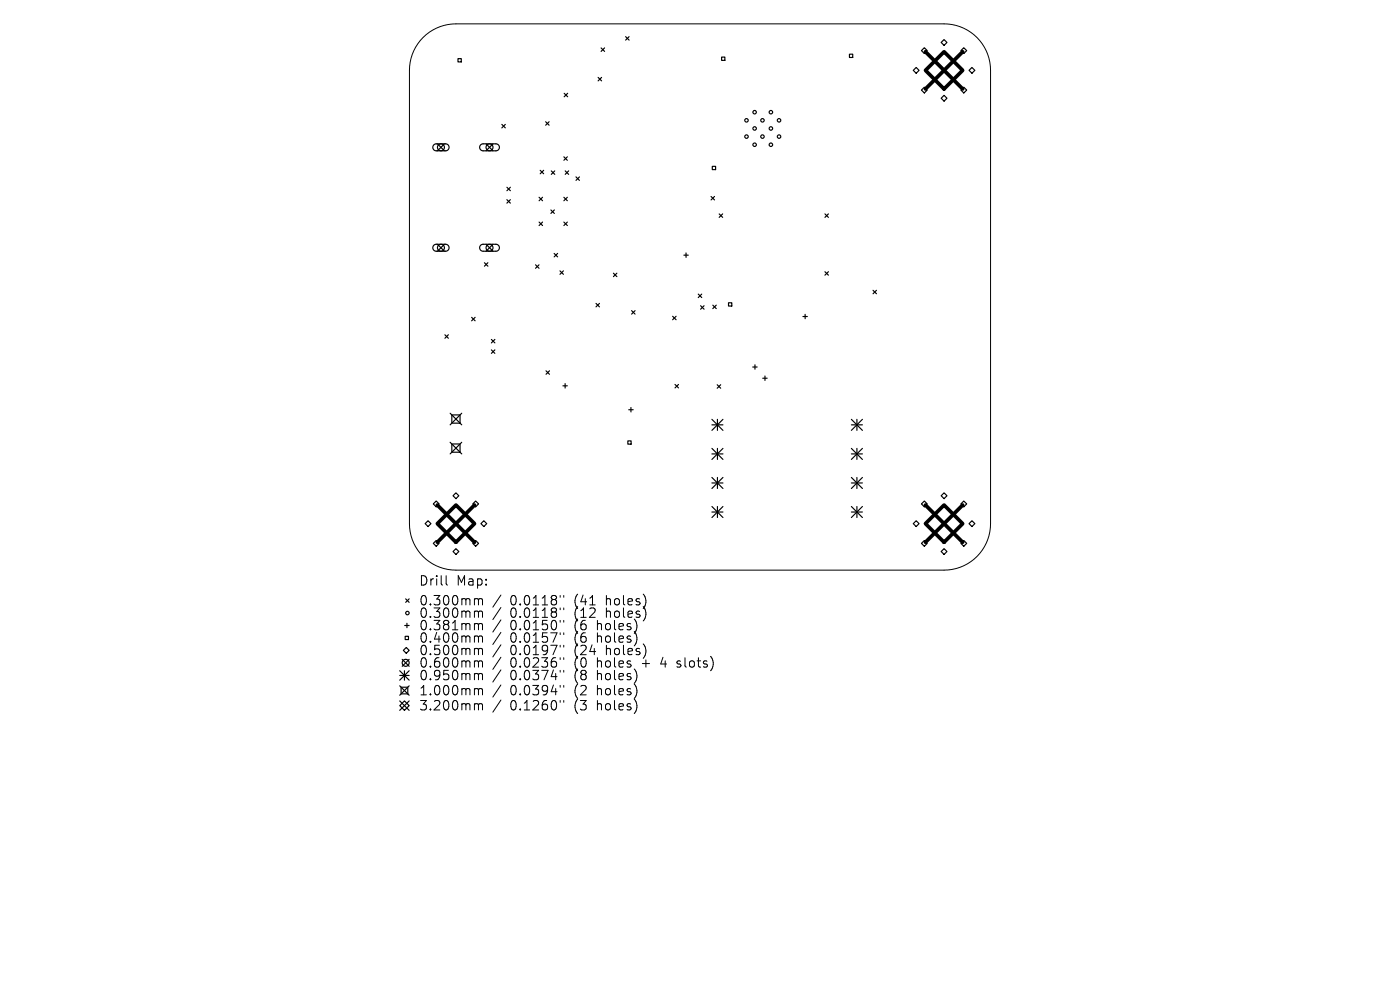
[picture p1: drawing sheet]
<svg xmlns="http://www.w3.org/2000/svg" width="297mm" height="210mm" viewBox="0 0 297 210" stroke-linecap="round" stroke-linejoin="round" font-family="sans-serif">
<defs><g id="words">
<g font-size="2.8">
<text x="88.8" y="124.5">Drill</text>
<text x="96.8" y="124.5">Map:</text>
<text x="88.8" y="128.7">0.300mm</text>
<text x="88.8" y="131.3">0.300mm</text>
<text x="108.2" y="128.7">0.0118&quot;</text>
<text x="108.2" y="131.3">0.0118&quot;</text>
<text x="122" y="128.7">(41</text>
<text x="122" y="131.3">(12</text>
<text x="128.8" y="128.7">holes)</text>
<text x="128.8" y="131.3">holes)</text>
<text x="88.8" y="134">0.381mm</text>
<text x="88.8" y="136.6">0.400mm</text>
<text x="108.2" y="134">0.0150&quot;</text>
<text x="108.2" y="136.6">0.0157&quot;</text>
<text x="122" y="134">(6</text>
<text x="122" y="136.6">(6</text>
<text x="126.9" y="134">holes)</text>
<text x="126.9" y="136.6">holes)</text>
<text x="88.8" y="139.3">0.500mm</text>
<text x="88.8" y="141.9">0.600mm</text>
<text x="108.2" y="139.3">0.0197&quot;</text>
<text x="108.2" y="141.9">0.0236&quot;</text>
<text x="122" y="139.3">(24</text>
<text x="122" y="141.9">(0</text>
<text x="126.9" y="141.9">holes</text>
<text x="128.8" y="139.3">holes)</text>
<text x="136.7" y="141.9">+</text>
<text x="140.9" y="141.9">4</text>
<text x="144.5" y="141.9">slots)</text>
<text x="88.8" y="144.6">0.950mm</text>
<text x="88.8" y="147.8">1.000mm</text>
<text x="108.2" y="144.6">0.0374&quot;</text>
<text x="108.2" y="147.8">0.0394&quot;</text>
<text x="122" y="144.6">(8</text>
<text x="122" y="147.8">(2</text>
<text x="126.9" y="144.6">holes)</text>
<text x="126.9" y="147.8">holes)</text>
<text x="88.8" y="151">3.200mm</text>
<text x="108.2" y="151">0.1260&quot;</text>
<text x="122" y="151">(3</text>
<text x="126.9" y="151">holes)</text>
</g>
</g></defs>
<g fill="none" stroke="#000" stroke-width=".21">
<path d="M89.8 8a9.9 9.9 0 0 1 6.9-2.9h103.6a9.9 9.9 0 0 1 9.8 9.8v96.2a9.9 9.9 0 0 1-9.8 9.8h-103.6a9.9 9.9 0 0 1-9.8-9.8v-96.2a9.9 9.9 0 0 1 2.9-6.9zM94.6 122.1v1.7l.3 .3M100.9 127h.3l.3 .3M100.9 129.6h.3l.3 .3M100.9 132.3l.5 .1 .1 .2M100.9 134.9l.5 .1 .1 .2M100.9 137.5l.5 .1 .1 .2M101.5 127.3l.3-.3 .5 .1 .1 1.2M101.5 127.3v1M101.5 129.9v1.1M101.5 132.6v1M101.5 135.2v1"/>
<path d="M101.5 137.8v1.1M101.5 129.9l.3-.3 .5 .1 .1 1.3M101.5 132.6l.3-.3 .5 .1 .1 1.2M101.5 135.2l.3-.3 .5 .1 .1 1.2M101.5 137.8l.3-.3 .5 .1 .1 1.3M106.3 126.2l-1.7 2.6M106.3 128.9l-1.7 2.5M106.3 131.5l-1.7 2.6M106.3 134.1l-1.7 2.6M106.3 136.8l-1.7 2.6M106.3 139.4l-1.7 2.6M118.8 126.3v.4"/>
<path d="M118.8 129v.3M118.8 131.6v.4M118.8 134.2v.4M118.8 136.9v.4M118.8 139.5v.4M119.6 126.3v.4M119.6 129v.3M119.6 131.6v.4M119.6 134.2v.4M119.6 136.9v.4M119.6 139.5v.4M100.9 140.2l.5 .1 .1 .2"/>
<path d="M100.9 142.9l.5 .1 .1 .2M100.9 146.1h.3l.3 .3M100.9 149.3l.5 .1 .1 .2M101.5 140.5v1M101.5 143.2v1M101.5 146.4v1M101.5 149.6v1M101.5 140.5l.3-.3 .5 .1 .1 1.2M101.5 143.2l.3-.3 .5 .1 .1 1.2M101.5 146.4l.3-.3 .5 .1 .1 1.2M101.5 149.6l.3-.3 .5 .1 .1 1.2M106.3 142.1l-1.7 2.6"/>
<path d="M106.3 145.3l-1.7 2.6M106.3 148.5l-1.7 2.6M118.8 142.2v.4M118.8 145.4v.4M118.8 148.6v.4M119.6 142.2v.4M119.6 145.4v.4M119.6 148.6v.4M143.6 141.4l.2 .1M143.7 140.3v.5"/>
</g>
<g fill="none" stroke="#000" stroke-width=".25">
<path d="M97.2 12.4h.7v.7h-.7zM119.7 19.8l.7 .7M120.4 19.8l-.7 .7M126.9 16.4l.7 .8M127.5 10.2l.8 .7M127.6 16.4l-.7 .8M128.3 10.2l-.8 .7M132.7 7.8l.8 .7M133.5 7.8l-.8 .7M153.1 12.1h.7v.7h-.7zM180.2 11.5h.7v.7h-.7zM193.7 14.9l.7-.6 .6 .6-.6 .6z"/>
<path d="M195.5 10.7l.6-.6 .6 .6-.6 .7zM195.5 19.1l.6-.6 .6 .6-.6 .6zM199.7 9l.6-.6 .6 .6-.6 .6zM203.8 19.1l.7-.6 .6 .6-.6 .6zM204.5 10.1l.6 .6-.6 .7-.7-.7zM206.2 14.3l.6 .6-.6 .6-.6-.6zM92 30.7l.5-.2h2a.74 .74 0 0 1 .8 .8 .74 .74 0 0 1-.8 .7h-1.9a.74 .74 0 0 1-.7-.5 .74 .74 0 0 1 .1-.8zM92.8 30.5l1.5 1.5M94.3 30.5l-1.5 1.5M102 30.7l.4-.2h2.8a.74 .74 0 0 1 .7 .8 .74 .74 0 0 1-.7 .7h-2.7a.74 .74 0 0 1-.7-.5 .74 .74 0 0 1 .2-.8zM103.1 30.5l1.5 1.5M104.6 30.5l-1.5 1.5"/>
<path d="M106.5 26.4l.7 .7M107.2 26.4l-.7 .7M107.5 39.7l.8 .8M108.3 39.7l-.8 .8M114.6 36.1l.7 .8M115.3 36.1l-.7 .8M115.8 25.8l.7 .8M116.5 25.8l-.7 .8M117 36.3l.7 .7M117.7 36.3l-.7 .7M119.6 33.3l.8 .7M119.9 36.3l.7 .7"/>
<path d="M120.4 33.3l-.8 .7M120.6 36.3l-.7 .7M122.2 37.5l.7 .8M122.9 37.5l-.7 .8M151.1 35.3h.7v.7h-.7zM199.7 20.8l.6-.6 .6 .6-.6 .7zM92 52l.5-.2h2a.74 .74 0 0 1 .8 .8 .74 .74 0 0 1-.8 .7h-1.9a.74 .74 0 0 1-.7-.5 .74 .74 0 0 1 .1-.8zM92.8 51.8l1.5 1.5M94.3 51.8l-1.5 1.5M102 52l.4-.2h2.8a.74 .74 0 0 1 .7 .8 .74 .74 0 0 1-.7 .7h-2.7a.74 .74 0 0 1-.7-.5 .74 .74 0 0 1 .2-.8zM102.8 55.7l.7 .8M103.1 51.8l1.5 1.5"/>
<path d="M103.5 55.7l-.7 .8M104.6 51.8l-1.5 1.5M107.5 42.4l.8 .7M108.3 42.4l-.8 .7M113.6 56.2l.8 .7M114.4 56.2l-.8 .7M114.4 41.8l.7 .8M114.4 47.1l.7 .7M115.1 41.8l-.7 .8M115.1 47.1l-.7 .7M116.9 44.5l.7 .8M117.6 53.8l.7 .7"/>
<path d="M117.6 44.5l-.7 .8M118.3 53.8l-.7 .7M118.8 57.5l.7 .7M119.5 57.5l-.7 .7M119.6 47.1l.8 .7M119.6 41.8l.8 .8M120.4 41.8l-.8 .8M120.4 47.1l-.8 .7M130.1 57.9l.8 .8M130.9 57.9l-.8 .8M145.1 54.1h.9M145.5 53.7v.9"/>
<path d="M150.8 41.7l.8 .7M151.6 41.7l-.8 .7M152.6 45.4l.7 .7M153.3 45.4l-.7 .7M175 45.4l.7 .7M175 57.6l.7 .8M175.7 45.4l-.7 .7M175.7 57.6l-.7 .8M94.4 71l.7 .8M95.1 71l-.7 .8M100.1 67.3l.7 .8M100.8 67.3l-.7 .8"/>
<path d="M104.2 72l.8 .7M104.2 74.2l.8 .8M105 72l-.8 .7M105 74.2l-.8 .8M115.8 78.7l.8 .7M116.6 78.7l-.8 .7M126.4 64.4l.8 .7M127.2 64.4l-.8 .7M134 65.9l.7 .7M134.7 65.9l-.7 .7M142.7 67.1l.7 .7M143.4 67.1l-.7 .7"/>
<path d="M148.1 62.4l.8 .7M148.6 64.9l.8 .7M148.9 62.4l-.8 .7M149.4 64.9l-.8 .7M151.2 64.7l.8 .8M152 64.7l-.8 .8M154.6 64.2h.6v.7h-.6zM159.7 77.9h.9M160.2 77.4v.9M162.3 79.8v.9M170.3 67.1h1M170.8 66.7v.9"/>
<path d="M185.2 61.6l.7 .7M185.9 61.6l-.7 .7M95.5 87.7l2.5 2.4M95.5 93.8l2.5 2.5M95.9 88h1.7v1.8h-1.7zM95.9 94.2h1.7v1.7h-1.7zM98 87.7l-2.5 2.4M98 93.8l-2.5 2.5M119.4 81.8h1M119.9 81.4v.9M133.2 93.5h.7v.7h-.7zM133.4 86.9h.9"/>
<path d="M133.9 86.4v1M143.2 81.6l.7 .7M143.9 81.6l-.7 .7M151 89l2.4 2.3M151 90.1h2.4M151 95.1l2.4 2.4M151 96.3h2.4M152.2 81.6l.7 .8M152.2 89v2.3M152.2 95.1v2.4M152.9 81.6l-.7 .8M153.4 89l-2.4 2.3"/>
<path d="M153.4 95.1l-2.4 2.4M161.8 80.2h1M180.6 90.1h2.4M180.6 96.3h2.4M180.6 89l2.4 2.3M180.6 95.1l2.4 2.4M181.8 89v2.3M181.8 95.1v2.4M183 89l-2.4 2.3M183 95.1l-2.4 2.4M90.2 111.1l.6-.6 .6 .6-.6 .6zM91.9 115.3l.6-.7 .7 .7-.7 .6z"/>
<path d="M92.5 106.3l.7 .6-.7 .6-.6-.6zM96.1 105.2l.6-.7 .6 .7-.6 .6zM96.1 117l.6-.6 .6 .6-.6 .6zM100.3 115.3l.6-.7 .6 .7-.6 .6zM100.9 106.3l.6 .6-.6 .6-.6-.6zM102 111.1l.6-.6 .7 .6-.7 .6zM151 101.3l2.4 2.3M151 102.5h2.4M151 107.4l2.4 2.4M151 108.6h2.4M152.2 101.3v2.3M152.2 107.4v2.4"/>
<path d="M153.4 101.3l-2.4 2.3M153.4 107.4l-2.4 2.4M180.6 102.5h2.4M180.6 108.6h2.4M180.6 101.3l2.4 2.3M180.6 107.4l2.4 2.4M181.8 101.3v2.3M181.8 107.4v2.4M183 101.3l-2.4 2.3M183 107.4l-2.4 2.4M193.7 111.1l.7-.6 .6 .6-.6 .6zM195.5 115.3l.6-.7 .6 .7-.6 .6z"/>
<path d="M196.1 106.3l.6 .6-.6 .6-.6-.6zM199.7 105.2l.6-.7 .6 .7-.6 .6zM199.7 117l.6-.6 .6 .6-.6 .6zM203.8 115.3l.7-.7 .6 .7-.6 .6zM204.5 106.3l.6 .6-.6 .6-.7-.6zM205.6 111.1l.6-.6 .6 .6-.6 .6zM85.3 139.9l1.5 1.4M85.6 138l.6-.7 .6 .7-.6 .6zM85.9 132.7h.9M86 135h.7v.7h-.7zM86.1 127l.7 .8M86.3 132.2v1"/>
<path d="M86.8 127l-.7 .8M86.8 139.9l-1.5 1.4M84.8 142.3l2 2M84.8 143.3h2M84.8 145.5l2 2M84.8 148.7l2 2M85.1 145.8h1.4v1.4h-1.4zM85.8 148.7l1 1-1 1-1-1zM85.8 142.3v2M86.8 142.3l-2 2M86.8 145.5l-2 2M86.8 148.7l-2 2"/>
<circle cx="93.5" cy="31.3" r=".74"/>
<circle cx="103.8" cy="31.3" r=".74"/>
<circle cx="158.4" cy="25.5" r=".37"/>
<circle cx="158.4" cy="29" r=".37"/>
<circle cx="160.1" cy="27.3" r=".37"/>
<circle cx="160.1" cy="23.8" r=".37"/>
<circle cx="160.1" cy="30.7" r=".37"/>
<circle cx="161.8" cy="25.5" r=".37"/>
<circle cx="161.8" cy="29" r=".37"/>
<circle cx="163.5" cy="23.8" r=".37"/>
<circle cx="163.5" cy="27.3" r=".37"/>
<circle cx="163.5" cy="30.7" r=".37"/>
<circle cx="165.3" cy="25.5" r=".37"/>
<circle cx="165.3" cy="29" r=".37"/>
<circle cx="93.5" cy="52.6" r=".74"/>
<circle cx="103.8" cy="52.6" r=".74"/>
<circle cx="86.4" cy="130" r=".37"/>
<circle cx="86.1" cy="140.6" r=".74"/>
</g>
<path d="M196.3 14.9l4-3.9 3.9 3.9-3.9 4zM196.3 11l7.9 7.9M204.2 11l-7.9 7.9M92.8 111.1l3.9-4 4 4-4 3.9zM92.8 107.1l7.9 7.9M100.7 107.1l-7.9 7.9M196.3 111.1l4-4 3.9 4-3.9 3.9zM196.3 107.1l7.9 7.9M204.2 107.1l-7.9 7.9" fill="none" stroke="#000" stroke-width=".79"/>
<use href="#words"/>
</svg>
